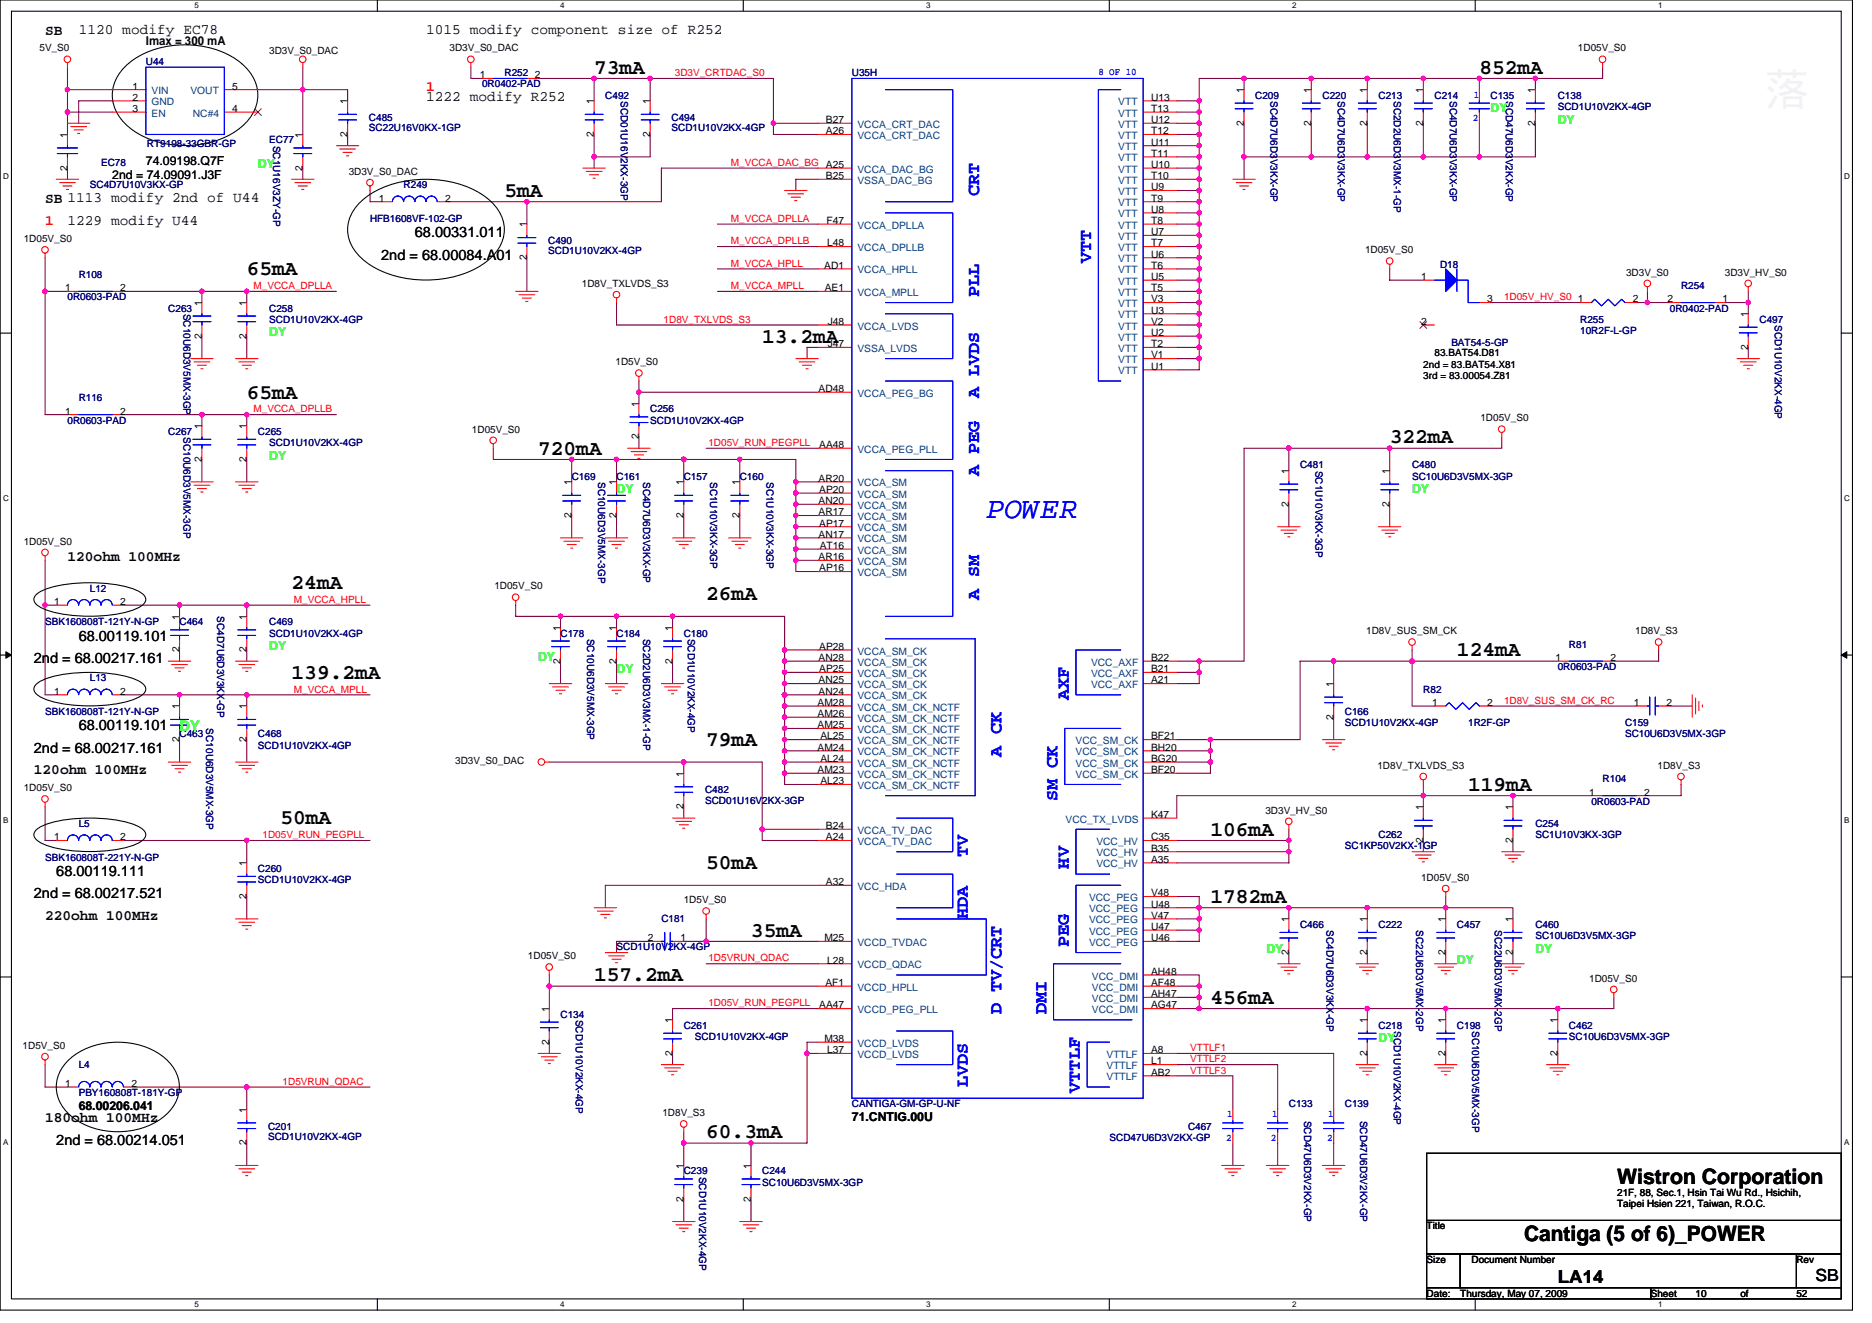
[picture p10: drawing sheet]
<svg xmlns="http://www.w3.org/2000/svg" width="297mm" height="210mm" viewBox="0 0 297 210" stroke-linecap="round" stroke-linejoin="round" font-family="sans-serif">
<defs><g id="words">
<text font-size="4.8" fill="#00f" x="156.5" y="82.1">POWER</text>
<g font-size="3.4">
<text x="94.3" y="11.7">73mA</text>
<text x="234.7" y="11.7">852mA</text>
<text x="80" y="31.2">5mA</text>
<text x="39.2" y="43.7">65mA</text>
<text x="120.9" y="54.4">13.2mA</text>
<text x="39.2" y="63.2">65mA</text>
<text x="220.5" y="70.4">322mA</text>
<text x="85.4" y="72.1">720mA</text>
<text x="46.3" y="93.5">24mA</text>
<text x="112.1" y="95.2">26mA</text>
<text x="46.3" y="107.7">139.2mA</text>
<text x="231.2" y="104.1">124mA</text>
<text x="112.1" y="118.4">79mA</text>
<text x="233" y="125.5">119mA</text>
<text x="44.5" y="130.8">50mA</text>
<text x="112.1" y="137.9">50mA</text>
<text x="192.1" y="132.6">106mA</text>
<text x="192.1" y="143.3">1782mA</text>
<text x="119.2" y="148.6">35mA</text>
<text x="94.3" y="155.7">157.2mA</text>
<text x="192.1" y="159.3">456mA</text>
<text x="112.1" y="180.6">60.3mA</text>
<text x="256.6" y="187.9">Wistron Corporation</text>
<text x="241.8" y="196.9">Cantiga (5 of 6)_POWER</text>
</g>
<g font-size="2.8" fill="#00f">
<text x="155.4" y="31.1" transform="rotate(-90 155.4 31.1)">CRT</text>
<text x="173.1" y="41.8" transform="rotate(-90 173.1 41.8)">VTT</text>
<text x="155.4" y="47.1" transform="rotate(-90 155.4 47.1)">PLL</text>
<text x="155.4" y="63.1" transform="rotate(-90 155.4 63.1)">A LVDS</text>
<text x="155.4" y="75.6" transform="rotate(-90 155.4 75.6)">A PEG</text>
<text x="155.4" y="95.1" transform="rotate(-90 155.4 95.1)">A SM</text>
<text x="169.6" y="111.1" transform="rotate(-90 169.6 111.1)">AXF</text>
<text x="158.9" y="120" transform="rotate(-90 158.9 120)">A CK</text>
<text x="167.8" y="127.1" transform="rotate(-90 167.8 127.1)">SM CK</text>
<text x="153.6" y="136" transform="rotate(-90 153.6 136)">TV</text>
<text x="169.6" y="137.8" transform="rotate(-90 169.6 137.8)">HV</text>
<text x="153.6" y="145.8" transform="rotate(-90 153.6 145.8)">HDA</text>
<text x="169.6" y="150.2" transform="rotate(-90 169.6 150.2)">PEG</text>
<text x="158.9" y="160.9" transform="rotate(-90 158.9 160.9)">D TV/CRT</text>
<text x="166" y="160.9" transform="rotate(-90 166 160.9)">DMI</text>
<text x="153.6" y="172.5" transform="rotate(-90 153.6 172.5)">LVDS</text>
<text x="171.4" y="173.4" transform="rotate(-90 171.4 173.4)">VTTLF</text>
</g>
<text font-size="2.8" x="247.2" y="203.6">LA14</text>
<text font-size="2.6" x="288.1" y="203.3">SB</text>
<g font-size="2.3">
<text x="7.2" y="5.5">SB</text>
<text x="12.5" y="5.4">1120 modify EC78</text>
<text x="67.6" y="5.4">1015 modify component size of R252</text>
<text x="67.6" y="16.1">1222 modify R252</text>
<text x="7.2" y="32.2">SB 1113 modify 2nd of U44</text>
<text x="10.7" y="35.6">1229 modify U44</text>
<text x="60.5" y="41.2">2nd = 68.00084.A01</text>
<text x="65.8" y="37.6">68.00331.011</text>
<text x="10.7" y="89">120ohm 100MHz</text>
<text x="12.5" y="101.6">68.00119.101</text>
<text x="5.4" y="105.2">2nd = 68.00217.161</text>
<text x="5.4" y="119.4">2nd = 68.00217.161</text>
<text x="12.5" y="115.9">68.00119.101</text>
<text x="5.4" y="122.8">120ohm 100MHz</text>
<text x="5.4" y="142.5">2nd = 68.00217.521</text>
<text x="8.9" y="139">68.00119.111</text>
<text x="7.2" y="145.9">220ohm 100MHz</text>
<text x="7.2" y="177.9">180ohm 100MHz</text>
<text x="8.9" y="181.7">2nd = 68.00214.051</text>
</g>
<g font-size="2.3" fill="#f00">
<text x="67.6" y="14.4">1</text>
<text x="7.2" y="35.7">1</text>
</g>
<text font-size="2.3" fill="#0f0" x="28.5" y="115.9">DY</text>
<g font-size="1.9">
<text x="23.2" y="7.2">Imax = 300 mA</text>
<text x="17.8" y="28.4">2nd = 74.09091.J3F</text>
<text x="23.2" y="26.1">74.09198.Q7F</text>
<text x="12.5" y="176.1">68.00206.041</text>
<text x="135.2" y="177.8">71.CNTIG.00U</text>
</g>
<g font-size="1.9" fill="#0f0">
<text x="236.5" y="17.8">DY</text>
<text x="247.2" y="19.6">DY</text>
<text x="40.9" y="26.7">DY</text>
<text x="42.7" y="53.4">DY</text>
<text x="42.7" y="72.9">DY</text>
<text x="97.8" y="78.3">DY</text>
<text x="224.1" y="78.3">DY</text>
<text x="42.7" y="103.2">DY</text>
<text x="85.4" y="104.9">DY</text>
<text x="97.8" y="106.7">DY</text>
<text x="201" y="151.2">DY</text>
<text x="231.2" y="153">DY</text>
<text x="243.6" y="151.2">DY</text>
<text x="218.7" y="165.4">DY</text>
</g>
<g font-size="1.6">
<text x="6.3" y="8.2">5V_S0</text>
<text x="42.7" y="8.5">3D3V_S0_DAC</text>
<text x="71.3" y="8.2">3D3V_S0_DAC</text>
<text x="250.4" y="8.2">1D05V_S0</text>
<text x="21" y="14.2">1</text>
<text x="21" y="16">2</text>
<text x="21" y="17.8">3</text>
<text x="36.8" y="17.8">4</text>
<text x="36.8" y="14.2">5</text>
<text x="55.1" y="16.5" transform="rotate(-90 55.1 16.5)">1</text>
<text x="76.1" y="12.4">1</text>
<text x="84.9" y="12.4">2</text>
<text x="94.3" y="16.5" transform="rotate(-90 94.3 16.5)">1</text>
<text x="103.1" y="16.5" transform="rotate(-90 103.1 16.5)">1</text>
<text x="182.6" y="16">U13</text>
<text x="182.6" y="17.8">T13</text>
<text x="197.4" y="14.8" transform="rotate(-90 197.4 14.8)">1</text>
<text x="208" y="14.8" transform="rotate(-90 208 14.8)">1</text>
<text x="216.9" y="14.8" transform="rotate(-90 216.9 14.8)">1</text>
<text x="225.8" y="14.8" transform="rotate(-90 225.8 14.8)">1</text>
<text x="243.6" y="14.8" transform="rotate(-90 243.6 14.8)">1</text>
<text x="10.7" y="21.9" transform="rotate(-90 10.7 21.9)">1</text>
<text x="48" y="21.9" transform="rotate(-90 48 21.9)">1</text>
<text x="55.1" y="21.7" transform="rotate(-90 55.1 21.7)">2</text>
<text x="94.3" y="21.7" transform="rotate(-90 94.3 21.7)">2</text>
<text x="103.1" y="21.7" transform="rotate(-90 103.1 21.7)">2</text>
<text x="131.1" y="19.5">B27</text>
<text x="131.1" y="21.3">A26</text>
<text x="182.6" y="21.3">T12</text>
<text x="182.6" y="23.1">U11</text>
<text x="182.6" y="19.5">U12</text>
<text x="197.4" y="19.9" transform="rotate(-90 197.4 19.9)">2</text>
<text x="208" y="19.9" transform="rotate(-90 208 19.9)">2</text>
<text x="216.9" y="19.9" transform="rotate(-90 216.9 19.9)">2</text>
<text x="225.8" y="19.9" transform="rotate(-90 225.8 19.9)">2</text>
<text x="243.6" y="19.9" transform="rotate(-90 243.6 19.9)">2</text>
<text x="10.7" y="27.1" transform="rotate(-90 10.7 27.1)">2</text>
<text x="48" y="27.1" transform="rotate(-90 48 27.1)">2</text>
<text x="55.3" y="27.7">3D3V_S0_DAC</text>
<text x="131.1" y="28.4">B25</text>
<text x="182.6" y="24.9">T11</text>
<text x="182.6" y="26.6">U10</text>
<text x="182.6" y="28.4">T10</text>
<text x="60.1" y="32">1</text>
<text x="70.6" y="32">2</text>
<text x="131.2" y="35.5">F47</text>
<text x="182.6" y="35.5">T8</text>
<text x="182.6" y="30.2">U9</text>
<text x="182.6" y="32">T9</text>
<text x="182.6" y="33.8">U8</text>
<text x="3.8" y="38.4">1D05V_S0</text>
<text x="83.6" y="41.3" transform="rotate(-90 83.6 41.3)">2</text>
<text x="83.6" y="36.1" transform="rotate(-90 83.6 36.1)">1</text>
<text x="131.3" y="39.1">L48</text>
<text x="182.6" y="40.9">U6</text>
<text x="182.6" y="37.3">U7</text>
<text x="182.6" y="39.1">T7</text>
<text x="216.6" y="40.2">1D05V_S0</text>
<text x="10.3" y="46.2">1</text>
<text x="19.1" y="46.2">2</text>
<text x="92.3" y="45.5">1D8V_TXLVDS_S3</text>
<text x="130.8" y="42.7">AD1</text>
<text x="130.9" y="46.2">AE1</text>
<text x="182.6" y="48">V3</text>
<text x="182.6" y="42.7">T6</text>
<text x="182.6" y="44.4">U5</text>
<text x="182.6" y="46.2">T5</text>
<text x="225.5" y="44.4">1</text>
<text x="236" y="48">3</text>
<text x="250.4" y="48">1</text>
<text x="258" y="43.7">3D3V_S0</text>
<text x="259.1" y="48">2</text>
<text x="264.6" y="48">2</text>
<text x="273.3" y="48">1</text>
<text x="273.7" y="43.7">3D3V_HV_S0</text>
<text x="32" y="53.7" transform="rotate(-90 32 53.7)">2</text>
<text x="32" y="48.5" transform="rotate(-90 32 48.5)">1</text>
<text x="39.1" y="53.7" transform="rotate(-90 39.1 53.7)">2</text>
<text x="39.1" y="48.5" transform="rotate(-90 39.1 48.5)">1</text>
<text x="131.3" y="51.5">J48</text>
<text x="182.6" y="49.8">U3</text>
<text x="182.6" y="51.5">V2</text>
<text x="182.6" y="53.3">U2</text>
<text x="225.5" y="51.5">2</text>
<text x="277.4" y="50.3" transform="rotate(-90 277.4 50.3)">1</text>
<text x="97.7" y="58">1D5V_S0</text>
<text x="131.3" y="55.1">J47</text>
<text x="182.6" y="55.1">T2</text>
<text x="182.6" y="56.9">V1</text>
<text x="182.6" y="58.7">U1</text>
<text x="225.8" y="58.3">2nd = 83.BAT54.X81</text>
<text x="227.6" y="56.5">83.BAT54.D81</text>
<text x="277.4" y="55.5" transform="rotate(-90 277.4 55.5)">2</text>
<text x="10.3" y="65.8">1</text>
<text x="19.1" y="65.8">2</text>
<text x="101.4" y="64.5" transform="rotate(-90 101.4 64.5)">1</text>
<text x="129.9" y="62.2">AD48</text>
<text x="225.8" y="60.1">3rd = 83.00054.Z81</text>
<text x="32" y="68.1" transform="rotate(-90 32 68.1)">1</text>
<text x="39.1" y="68.1" transform="rotate(-90 39.1 68.1)">1</text>
<text x="74.9" y="68.6">1D05V_S0</text>
<text x="101.4" y="69.7" transform="rotate(-90 101.4 69.7)">2</text>
<text x="130" y="71.1">AA48</text>
<text x="234.9" y="66.8">1D05V_S0</text>
<text x="32" y="73.3" transform="rotate(-90 32 73.3)">2</text>
<text x="39.1" y="73.3" transform="rotate(-90 39.1 73.3)">2</text>
<text x="90.7" y="77" transform="rotate(-90 90.7 77)">1</text>
<text x="97.8" y="77" transform="rotate(-90 97.8 77)">1</text>
<text x="108.5" y="77" transform="rotate(-90 108.5 77)">1</text>
<text x="117.4" y="77" transform="rotate(-90 117.4 77)">1</text>
<text x="129.9" y="76.4">AR20</text>
<text x="204.5" y="75.2" transform="rotate(-90 204.5 75.2)">1</text>
<text x="220.5" y="75.2" transform="rotate(-90 220.5 75.2)">1</text>
<text x="90.7" y="82.2" transform="rotate(-90 90.7 82.2)">2</text>
<text x="97.8" y="82.2" transform="rotate(-90 97.8 82.2)">2</text>
<text x="108.5" y="82.2" transform="rotate(-90 108.5 82.2)">2</text>
<text x="117.4" y="82.2" transform="rotate(-90 117.4 82.2)">2</text>
<text x="129.9" y="80">AN20</text>
<text x="129.9" y="81.8">AR17</text>
<text x="130" y="78.2">AP20</text>
<text x="130" y="83.5">AP17</text>
<text x="204.5" y="80.4" transform="rotate(-90 204.5 80.4)">2</text>
<text x="220.5" y="80.4" transform="rotate(-90 220.5 80.4)">2</text>
<text x="3.8" y="86.4">1D05V_S0</text>
<text x="129.9" y="88.9">AR16</text>
<text x="129.9" y="85.3">AN17</text>
<text x="130.1" y="87.1">AT16</text>
<text x="8.6" y="96">1</text>
<text x="19.1" y="96">2</text>
<text x="78.4" y="93.5">1D05V_S0</text>
<text x="130" y="90.7">AP16</text>
<text x="28.5" y="98.3" transform="rotate(-90 28.5 98.3)">1</text>
<text x="39.1" y="98.3" transform="rotate(-90 39.1 98.3)">1</text>
<text x="88.9" y="100.1" transform="rotate(-90 88.9 100.1)">1</text>
<text x="97.8" y="100.1" transform="rotate(-90 97.8 100.1)">1</text>
<text x="106.7" y="100.1" transform="rotate(-90 106.7 100.1)">1</text>
<text x="216.8" y="100.6">1D8V_SUS_SM_CK</text>
<text x="259.5" y="100.6">1D8V_S3</text>
<text x="28.5" y="103.5" transform="rotate(-90 28.5 103.5)">2</text>
<text x="39.1" y="103.5" transform="rotate(-90 39.1 103.5)">2</text>
<text x="88.9" y="105.3" transform="rotate(-90 88.9 105.3)">2</text>
<text x="97.8" y="105.3" transform="rotate(-90 97.8 105.3)">2</text>
<text x="106.7" y="105.3" transform="rotate(-90 106.7 105.3)">2</text>
<text x="129.9" y="104.9">AN28</text>
<text x="130" y="103.1">AP28</text>
<text x="130" y="106.7">AP25</text>
<text x="182.6" y="104.9">B22</text>
<text x="182.6" y="106.7">B21</text>
<text x="246.8" y="104.9">1</text>
<text x="255.5" y="104.9">2</text>
<text x="8.6" y="110.2">1</text>
<text x="19.1" y="110.2">2</text>
<text x="28.5" y="112.5" transform="rotate(-90 28.5 112.5)">1</text>
<text x="39.1" y="112.5" transform="rotate(-90 39.1 112.5)">1</text>
<text x="129.7" y="112">AM28</text>
<text x="129.7" y="113.8">AM26</text>
<text x="129.9" y="108.4">AN25</text>
<text x="129.9" y="110.2">AN24</text>
<text x="182.6" y="108.4">A21</text>
<text x="211.6" y="109" transform="rotate(-90 211.6 109)">1</text>
<text x="227.3" y="112">1</text>
<text x="236" y="112">2</text>
<text x="259.3" y="112">1</text>
<text x="264.4" y="112">2</text>
<text x="28.5" y="117.7" transform="rotate(-90 28.5 117.7)">2</text>
<text x="39.1" y="117.7" transform="rotate(-90 39.1 117.7)">2</text>
<text x="129.7" y="115.5">AM25</text>
<text x="129.7" y="119.1">AM24</text>
<text x="130.2" y="117.3">AL25</text>
<text x="182.6" y="117.3">BF21</text>
<text x="182.6" y="119.1">BH20</text>
<text x="211.6" y="114.2" transform="rotate(-90 211.6 114.2)">2</text>
<text x="3.8" y="125.5">1D05V_S0</text>
<text x="72.2" y="121.3">3D3V_S0_DAC</text>
<text x="108.5" y="123.2" transform="rotate(-90 108.5 123.2)">1</text>
<text x="129.7" y="122.7">AM23</text>
<text x="130.2" y="120.9">AL24</text>
<text x="130.2" y="124.4">AL23</text>
<text x="182.6" y="120.9">BG20</text>
<text x="182.6" y="122.7">BF20</text>
<text x="218.6" y="122">1D8V_TXLVDS_S3</text>
<text x="263" y="122">1D8V_S3</text>
<text x="108.5" y="128.4" transform="rotate(-90 108.5 128.4)">2</text>
<text x="131.1" y="131.6">B24</text>
<text x="182.6" y="129.8">K47</text>
<text x="200.8" y="129.1">3D3V_HV_S0</text>
<text x="225.8" y="128.5" transform="rotate(-90 225.8 128.5)">1</text>
<text x="240" y="128.5" transform="rotate(-90 240 128.5)">1</text>
<text x="252.2" y="126.2">1</text>
<text x="260.9" y="126.2">2</text>
<text x="8.6" y="133.3">1</text>
<text x="19.1" y="133.3">2</text>
<text x="39.1" y="137.4" transform="rotate(-90 39.1 137.4)">1</text>
<text x="131.1" y="133.3">A24</text>
<text x="182.6" y="133.3">C35</text>
<text x="182.6" y="135.1">B35</text>
<text x="182.6" y="136.9">A35</text>
<text x="225.8" y="133.7" transform="rotate(-90 225.8 133.7)">2</text>
<text x="240" y="133.7" transform="rotate(-90 240 133.7)">2</text>
<text x="39.1" y="142.6" transform="rotate(-90 39.1 142.6)">2</text>
<text x="108.5" y="143.3">1D5V_S0</text>
<text x="131.1" y="140.4">A32</text>
<text x="182.6" y="142.2">V48</text>
<text x="182.6" y="144">U48</text>
<text x="225.5" y="139.7">1D05V_S0</text>
<text x="102.8" y="149.3">2</text>
<text x="108" y="149.3">1</text>
<text x="130.8" y="149.3">M25</text>
<text x="182.6" y="145.8">V47</text>
<text x="182.6" y="147.6">U47</text>
<text x="182.6" y="149.3">U46</text>
<text x="204.5" y="146.3" transform="rotate(-90 204.5 146.3)">1</text>
<text x="216.9" y="146.3" transform="rotate(-90 216.9 146.3)">1</text>
<text x="229.4" y="146.3" transform="rotate(-90 229.4 146.3)">1</text>
<text x="240" y="146.3" transform="rotate(-90 240 146.3)">1</text>
<text x="83.8" y="152.2">1D05V_S0</text>
<text x="131.3" y="152.9">L28</text>
<text x="182.6" y="154.7">AH48</text>
<text x="204.5" y="151.5" transform="rotate(-90 204.5 151.5)">2</text>
<text x="216.9" y="151.5" transform="rotate(-90 216.9 151.5)">2</text>
<text x="229.4" y="151.5" transform="rotate(-90 229.4 151.5)">2</text>
<text x="240" y="151.5" transform="rotate(-90 240 151.5)">2</text>
<text x="252.2" y="155.7">1D05V_S0</text>
<text x="87.1" y="160.5" transform="rotate(-90 87.1 160.5)">1</text>
<text x="130" y="160">AA47</text>
<text x="131" y="156.4">AF1</text>
<text x="182.6" y="156.4">AF48</text>
<text x="182.6" y="158.2">AH47</text>
<text x="182.6" y="160">AG47</text>
<text x="3.6" y="166.4">1D5V_S0</text>
<text x="87.1" y="165.7" transform="rotate(-90 87.1 165.7)">2</text>
<text x="106.7" y="167.5" transform="rotate(-90 106.7 167.5)">2</text>
<text x="106.7" y="162.3" transform="rotate(-90 106.7 162.3)">1</text>
<text x="130.8" y="165.3">M38</text>
<text x="131.3" y="167.1">L37</text>
<text x="182.6" y="167.1">A8</text>
<text x="216.9" y="167.5" transform="rotate(-90 216.9 167.5)">2</text>
<text x="216.9" y="162.3" transform="rotate(-90 216.9 162.3)">1</text>
<text x="229.4" y="167.5" transform="rotate(-90 229.4 167.5)">2</text>
<text x="229.4" y="162.3" transform="rotate(-90 229.4 162.3)">1</text>
<text x="247.2" y="167.5" transform="rotate(-90 247.2 167.5)">2</text>
<text x="247.2" y="162.3" transform="rotate(-90 247.2 162.3)">1</text>
<text x="10.3" y="172.4">1</text>
<text x="20.8" y="172.4">2</text>
<text x="182.6" y="168.9">L1</text>
<text x="182.6" y="170.7">AB2</text>
<text x="39.1" y="176.6" transform="rotate(-90 39.1 176.6)">1</text>
<text x="105.1" y="177.1">1D8V_S3</text>
<text x="39.1" y="181.7" transform="rotate(-90 39.1 181.7)">2</text>
<text x="108.5" y="185.4" transform="rotate(-90 108.5 185.4)">1</text>
<text x="119.1" y="185.4" transform="rotate(-90 119.1 185.4)">1</text>
<text x="108.5" y="190.6" transform="rotate(-90 108.5 190.6)">2</text>
<text x="119.1" y="190.6" transform="rotate(-90 119.1 190.6)">2</text>
<text x="256.6" y="189.7">21F, 88, Sec.1, Hsin Tai Wu Rd., Hsichih,</text>
<text x="256.6" y="191.5">Taipei Hsien 221, Taiwan, R.O.C.</text>
<text x="226.4" y="195.1">Title</text>
<text x="226.4" y="200.4">Size</text>
<text x="233.5" y="200.4">Document Number</text>
<text x="285" y="200.4">Rev</text>
<text x="226.4" y="205.7">Date:</text>
<text x="231.7" y="205.7">Thursday, May 07, 2009</text>
<text x="261.9" y="205.7">Sheet</text>
<text x="269" y="205.7">10</text>
<text x="276.2" y="205.7">of</text>
<text x="285" y="205.7">52</text>
</g>
<g font-size="1.6" fill="#000080">
<text x="23.2" y="10.3">U44</text>
<text x="76.5" y="13.9">0R0402-PAD</text>
<text x="80" y="12.1">R252</text>
<text x="96.1" y="15.6">C492</text>
<text x="98.5" y="16" transform="rotate(90 98.5 16)">SCD01U16V2KX-3GP</text>
<text x="135.2" y="12.1">U35H</text>
<text x="199.2" y="15.6">C209</text>
<text x="201.6" y="16" transform="rotate(90 201.6 16)">SC4D7U6D3V3KX-GP</text>
<text x="209.8" y="15.6">C220</text>
<text x="212.3" y="16" transform="rotate(90 212.3 16)">SC4D7U6D3V3KX-GP</text>
<text x="218.7" y="15.6">C213</text>
<text x="221.2" y="16" transform="rotate(90 221.2 16)">SC2D2U6D3V3MX-1-GP</text>
<text x="227.6" y="15.6">C214</text>
<text x="230.1" y="16" transform="rotate(90 230.1 16)">SC4D7U6D3V3KX-GP</text>
<text x="236.5" y="15.6">C135</text>
<text x="238.9" y="16" transform="rotate(90 238.9 16)">SCD47U6D3V2KX-GP</text>
<text x="247.2" y="15.6">C138</text>
<text x="247.2" y="17.4">SCD1U10V2KX-4GP</text>
<text x="23.3" y="23.3">RT9198-33GBR-GP</text>
<text x="42.7" y="22.8">EC77</text>
<text x="43.4" y="23.1" transform="rotate(90 43.4 23.1)">SC1U16V3ZY-GP</text>
<text x="58.5" y="19.2">C485</text>
<text x="58.5" y="20.8">SC22U16V0KX-1GP</text>
<text x="106.5" y="19.2">C494</text>
<text x="106.5" y="20.8">SCD1U10V2KX-4GP</text>
<text x="14.3" y="29.9">SC4D7U10V3KX-GP</text>
<text x="16" y="26.3">EC78</text>
<text x="64" y="29.9">R249</text>
<text x="58.7" y="35.2">HFB1608VF-102-GP</text>
<text x="87" y="38.8">C490</text>
<text x="87" y="40.4">SCD1U10V2KX-4GP</text>
<text x="10.7" y="47.6">0R0603-PAD</text>
<text x="12.5" y="44.1">R108</text>
<text x="228.5" y="42.5">D18</text>
<text x="266.7" y="45.9">R254</text>
<text x="26.7" y="49.4">C263</text>
<text x="29.1" y="49.8" transform="rotate(90 29.1 49.8)">SC10U6D3V5MX-3GP</text>
<text x="42.7" y="49.4">C258</text>
<text x="42.7" y="51.2">SCD1U10V2KX-4GP</text>
<text x="250.7" y="51.2">R255</text>
<text x="250.7" y="53">10R2F-L-GP</text>
<text x="265" y="49.4">0R0402-PAD</text>
<text x="279.2" y="51.2">C497</text>
<text x="281.6" y="51.6" transform="rotate(90 281.6 51.6)">SCD1U10V2KX-4GP</text>
<text x="230.3" y="54.9">BAT54-5-GP</text>
<text x="12.5" y="63.6">R116</text>
<text x="103.2" y="65.4">C256</text>
<text x="10.7" y="67.2">0R0603-PAD</text>
<text x="26.7" y="69">C267</text>
<text x="29.1" y="69.3" transform="rotate(90 29.1 69.3)">SC10U6D3V5MX-3GP</text>
<text x="40.9" y="69">C265</text>
<text x="42.7" y="70.8">SCD1U10V2KX-4GP</text>
<text x="103.2" y="67.2">SCD1U10V2KX-4GP</text>
<text x="90.7" y="76.1">C169</text>
<text x="94.9" y="76.5" transform="rotate(90 94.9 76.5)">SC10U6D3V5MX-3GP</text>
<text x="97.8" y="76.1">C161</text>
<text x="102" y="76.5" transform="rotate(90 102 76.5)">SC4D7U6D3V3KX-GP</text>
<text x="108.5" y="76.1">C157</text>
<text x="112.7" y="76.5" transform="rotate(90 112.7 76.5)">SC1U10V3KX-3GP</text>
<text x="117.4" y="76.1">C160</text>
<text x="121.6" y="76.5" transform="rotate(90 121.6 76.5)">SC1U10V3KX-3GP</text>
<text x="206.3" y="74.3">C481</text>
<text x="208.7" y="74.7" transform="rotate(90 208.7 74.7)">SC1U10V3KX-3GP</text>
<text x="224.1" y="74.3">C480</text>
<text x="224.1" y="76.1">SC10U6D3V5MX-3GP</text>
<text x="14.3" y="93.9">L12</text>
<text x="7.2" y="99.2">SBK160808T-121Y-N-GP</text>
<text x="28.5" y="99.2">C464</text>
<text x="34.5" y="97.8" transform="rotate(90 34.5 97.8)">SC4D7U6D3V3KX-GP</text>
<text x="42.7" y="99.2">C469</text>
<text x="42.7" y="101">SCD1U10V2KX-4GP</text>
<text x="88.9" y="101">C178</text>
<text x="93.2" y="101.3" transform="rotate(90 93.2 101.3)">SC10U6D3V5MX-3GP</text>
<text x="97.8" y="101">C184</text>
<text x="102" y="101.3" transform="rotate(90 102 101.3)">SC2D2U6D3V3MX-1-GP</text>
<text x="108.5" y="101">C180</text>
<text x="109.2" y="101.3" transform="rotate(90 109.2 101.3)">SCD1U10V2KX-4GP</text>
<text x="247.2" y="106.3">0R0603-PAD</text>
<text x="249" y="102.8">R81</text>
<text x="7.2" y="113.4">SBK160808T-121Y-N-GP</text>
<text x="14.3" y="108.1">L13</text>
<text x="213.4" y="113.4">C166</text>
<text x="225.8" y="109.9">R82</text>
<text x="28.5" y="117">C463</text>
<text x="32.7" y="115.6" transform="rotate(90 32.7 115.6)">SC10U6D3V5MX-3GP</text>
<text x="40.9" y="117">C468</text>
<text x="40.9" y="118.8">SCD1U10V2KX-4GP</text>
<text x="213.4" y="115.2">SCD1U10V2KX-4GP</text>
<text x="233" y="115.2">1R2F-GP</text>
<text x="257.8" y="115.2">C159</text>
<text x="257.8" y="117">SC10U6D3V5MX-3GP</text>
<text x="111.9" y="125.9">C482</text>
<text x="254.3" y="124.1">R104</text>
<text x="12.5" y="131.2">L5</text>
<text x="111.9" y="127.5">SCD01U16V2KX-3GP</text>
<text x="243.6" y="131.2">C254</text>
<text x="252.5" y="127.7">0R0603-PAD</text>
<text x="7.2" y="136.5">SBK160808T-221Y-N-GP</text>
<text x="213.4" y="134.8">SC1KP50V2KX-1GP</text>
<text x="218.7" y="133">C262</text>
<text x="243.6" y="133">SC1U10V3KX-3GP</text>
<text x="40.9" y="138.3">C260</text>
<text x="40.9" y="140.1">SCD1U10V2KX-4GP</text>
<text x="104.9" y="146.3">C181</text>
<text x="206.3" y="147.2">C466</text>
<text x="210.5" y="147.6" transform="rotate(90 210.5 147.6)">SC4D7U6D3V3KX-GP</text>
<text x="218.7" y="147.2">C222</text>
<text x="224.7" y="147.6" transform="rotate(90 224.7 147.6)">SC22U6D3V5MX-2GP</text>
<text x="231.2" y="147.2">C457</text>
<text x="237.2" y="147.6" transform="rotate(90 237.2 147.6)">SC22U6D3V5MX-2GP</text>
<text x="243.6" y="147.2">C460</text>
<text x="243.6" y="149">SC10U6D3V5MX-3GP</text>
<text x="97.8" y="150.8">SCD1U10V2KX-4GP</text>
<text x="88.9" y="161.4">C134</text>
<text x="91.4" y="161.8" transform="rotate(90 91.4 161.8)">SCD1U10V2KX-4GP</text>
<text x="108.5" y="163.2">C261</text>
<text x="110.3" y="165">SCD1U10V2KX-4GP</text>
<text x="218.7" y="163.2">C218</text>
<text x="221.2" y="163.6" transform="rotate(90 221.2 163.6)">SCD1U10V2KX-4GP</text>
<text x="231.2" y="163.2">C198</text>
<text x="233.6" y="163.6" transform="rotate(90 233.6 163.6)">SC10U6D3V5MX-3GP</text>
<text x="249" y="163.2">C462</text>
<text x="249" y="165">SC10U6D3V5MX-3GP</text>
<text x="12.5" y="169.4">L4</text>
<text x="12.5" y="173.9">PBY160808T-181Y-GP</text>
<text x="42.5" y="179.2">C201</text>
<text x="135.2" y="175.7">CANTIGA-GM-GP-U-NF</text>
<text x="188.5" y="179.2">C467</text>
<text x="204.5" y="175.7">C133</text>
<text x="206.9" y="177.8" transform="rotate(90 206.9 177.8)">SCD47U6D3V2KX-GP</text>
<text x="213.4" y="175.7">C139</text>
<text x="215.8" y="177.8" transform="rotate(90 215.8 177.8)">SCD47U6D3V2KX-GP</text>
<text x="42.5" y="180.8">SCD1U10V2KX-4GP</text>
<text x="176.1" y="181">SCD47U6D3V2KX-GP</text>
<text x="108.5" y="186.3">C239</text>
<text x="110.9" y="186.7" transform="rotate(90 110.9 186.7)">SCD1U10V2KX-4GP</text>
<text x="120.9" y="186.3">C244</text>
<text x="120.9" y="188.1">SC10U6D3V5MX-3GP</text>
</g>
<g font-size="1.6" fill="#00f">
<text x="174.3" y="11.9">8 OF 10</text>
<text x="233.8" y="15.5">1</text>
<text x="233.7" y="19.2">2</text>
<text x="194.7" y="177.3">1</text>
<text x="201.8" y="177.3">1</text>
<text x="210.7" y="177.3">1</text>
<text x="194.6" y="181">2</text>
<text x="201.7" y="181">2</text>
<text x="210.6" y="181">2</text>
</g>
<g font-size="1.6" fill="#004080">
<text x="24" y="14.9">VIN</text>
<text x="24" y="16.7">GND</text>
<text x="30.2" y="14.9">VOUT</text>
<text x="177.4" y="16.7">VTT</text>
<text x="24" y="18.5">EN</text>
<text x="30.6" y="18.5">NC#4</text>
<text x="136.1" y="20.3">VCCA_CRT_DAC</text>
<text x="136.1" y="22.1">VCCA_CRT_DAC</text>
<text x="177.4" y="18.5">VTT</text>
<text x="177.4" y="22.1">VTT</text>
<text x="177.4" y="23.8">VTT</text>
<text x="177.4" y="20.3">VTT</text>
<text x="136.1" y="27.4">VCCA_DAC_BG</text>
<text x="136.1" y="29.2">VSSA_DAC_BG</text>
<text x="177.4" y="25.6">VTT</text>
<text x="177.4" y="27.4">VTT</text>
<text x="177.4" y="29.2">VTT</text>
<text x="177.4" y="30.9">VTT</text>
<text x="177.4" y="32.7">VTT</text>
<text x="177.4" y="34.5">VTT</text>
<text x="136.1" y="36.3">VCCA_DPLLA</text>
<text x="136.1" y="39.8">VCCA_DPLLB</text>
<text x="177.4" y="41.6">VTT</text>
<text x="177.4" y="36.3">VTT</text>
<text x="177.4" y="38.1">VTT</text>
<text x="177.4" y="39.8">VTT</text>
<text x="136.1" y="43.4">VCCA_HPLL</text>
<text x="136.1" y="46.9">VCCA_MPLL</text>
<text x="177.4" y="43.4">VTT</text>
<text x="177.4" y="45.2">VTT</text>
<text x="177.4" y="46.9">VTT</text>
<text x="136.1" y="52.3">VCCA_LVDS</text>
<text x="177.4" y="48.7">VTT</text>
<text x="177.4" y="50.5">VTT</text>
<text x="177.4" y="52.3">VTT</text>
<text x="136.1" y="55.8">VSSA_LVDS</text>
<text x="177.4" y="54.1">VTT</text>
<text x="177.4" y="55.8">VTT</text>
<text x="177.4" y="57.6">VTT</text>
<text x="177.4" y="59.4">VTT</text>
<text x="136.1" y="62.9">VCCA_PEG_BG</text>
<text x="136.1" y="71.8">VCCA_PEG_PLL</text>
<text x="136.1" y="77.2">VCCA_SM</text>
<text x="136.1" y="79">VCCA_SM</text>
<text x="136.1" y="80.7">VCCA_SM</text>
<text x="136.1" y="82.5">VCCA_SM</text>
<text x="136.1" y="84.3">VCCA_SM</text>
<text x="136.1" y="87.8">VCCA_SM</text>
<text x="136.1" y="89.6">VCCA_SM</text>
<text x="136.1" y="86.1">VCCA_SM</text>
<text x="136.1" y="91.4">VCCA_SM</text>
<text x="136.1" y="103.8">VCCA_SM_CK</text>
<text x="136.1" y="105.6">VCCA_SM_CK</text>
<text x="136.1" y="107.4">VCCA_SM_CK</text>
<text x="173.1" y="105.6">VCC_AXF</text>
<text x="173.1" y="107.4">VCC_AXF</text>
<text x="136.1" y="109.2">VCCA_SM_CK</text>
<text x="136.1" y="111">VCCA_SM_CK</text>
<text x="136.1" y="112.7">VCCA_SM_CK_NCTF</text>
<text x="173.1" y="109.2">VCC_AXF</text>
<text x="136.1" y="114.5">VCCA_SM_CK_NCTF</text>
<text x="136.1" y="116.3">VCCA_SM_CK_NCTF</text>
<text x="136.1" y="118.1">VCCA_SM_CK_NCTF</text>
<text x="136.1" y="119.8">VCCA_SM_CK_NCTF</text>
<text x="170.7" y="118.1">VCC_SM_CK</text>
<text x="170.7" y="119.8">VCC_SM_CK</text>
<text x="136.1" y="121.6">VCCA_SM_CK_NCTF</text>
<text x="136.1" y="123.4">VCCA_SM_CK_NCTF</text>
<text x="136.1" y="125.2">VCCA_SM_CK_NCTF</text>
<text x="170.7" y="121.6">VCC_SM_CK</text>
<text x="170.7" y="123.4">VCC_SM_CK</text>
<text x="169.1" y="130.5">VCC_TX_LVDS</text>
<text x="136.1" y="132.3">VCCA_TV_DAC</text>
<text x="136.1" y="134.1">VCCA_TV_DAC</text>
<text x="174" y="134.1">VCC_HV</text>
<text x="174" y="135.8">VCC_HV</text>
<text x="174" y="137.6">VCC_HV</text>
<text x="136.1" y="141.2">VCC_HDA</text>
<text x="172.8" y="143">VCC_PEG</text>
<text x="172.8" y="144.7">VCC_PEG</text>
<text x="172.8" y="146.5">VCC_PEG</text>
<text x="172.8" y="148.3">VCC_PEG</text>
<text x="136.1" y="150.1">VCCD_TVDAC</text>
<text x="136.1" y="153.6">VCCD_QDAC</text>
<text x="172.8" y="150.1">VCC_PEG</text>
<text x="173.3" y="155.4">VCC_DMI</text>
<text x="136.1" y="160.7">VCCD_PEG_PLL</text>
<text x="136.1" y="157.2">VCCD_HPLL</text>
<text x="173.3" y="157.2">VCC_DMI</text>
<text x="173.3" y="159">VCC_DMI</text>
<text x="173.3" y="160.7">VCC_DMI</text>
<text x="136.1" y="166.1">VCCD_LVDS</text>
<text x="136.1" y="167.9">VCCD_LVDS</text>
<text x="175.6" y="167.9">VTTLF</text>
<text x="175.6" y="169.6">VTTLF</text>
<text x="175.6" y="171.4">VTTLF</text>
</g>
<g font-size="1.6" fill="#f00">
<text x="107.1" y="12.1">3D3V_CRTDAC_S0</text>
<text x="116" y="26.3">M_VCCA_DAC_BG A25</text>
<text x="116" y="35.2">M_VCCA_DPLLA</text>
<text x="116" y="38.8">M_VCCA_DPLLB</text>
<text x="40.2" y="45.9">M_VCCA_DPLLA</text>
<text x="116" y="42.3">M_VCCA_HPLL</text>
<text x="116" y="45.9">M_VCCA_MPLL</text>
<text x="238.7" y="47.6">1D05V_HV_S0</text>
<text x="105.3" y="51.2">1D8V_TXLVDS_S3</text>
<text x="40.2" y="65.4">M_VCCA_DPLLB</text>
<text x="112.4" y="70.8">1D05V_RUN_PEGPLL</text>
<text x="46.6" y="95.7">M_VCCA_HPLL</text>
<text x="46.6" y="109.9">M_VCCA_MPLL</text>
<text x="238.7" y="111.7">1D8V_SUS_SM_CK_RC</text>
<text x="41.7" y="133">1D05V_RUN_PEGPLL</text>
<text x="112.4" y="152.5">1D5VRUN_QDAC</text>
<text x="112.4" y="159.7">1D05V_RUN_PEGPLL</text>
<text x="188.9" y="166.8">VTTLF1</text>
<text x="44.8" y="172.1">1D5VRUN_QDAC</text>
<text x="188.9" y="168.6">VTTLF2</text>
<text x="188.9" y="170.3">VTTLF3</text>
</g>
<g font-size="1.3">
<text x="30.8" y="1.3">5</text>
<text x="88.9" y="1.3">4</text>
<text x="147" y="1.3">3</text>
<text x="205" y="1.3">2</text>
<text x="263.1" y="1.3">1</text>
<text x=".5" y="28.4">D</text>
<text x="292.6" y="28.4">D</text>
<text x=".5" y="79.5">C</text>
<text x="292.6" y="79.5">C</text>
<text x=".5" y="130.6">B</text>
<text x="292.6" y="130.6">B</text>
<text x=".5" y="181.7">A</text>
<text x="292.6" y="181.7">A</text>
<text x="30.8" y="207.4">5</text>
<text x="88.9" y="207.4">4</text>
<text x="147" y="207.4">3</text>
<text x="205" y="207.4">2</text>
<text x="263.1" y="207.4">1</text>
</g>
</g></defs>
<path d="M0 0h293.9v207.9h-293.9zM1.8 1.8h290.4v204.3h-290.4z" fill="none" stroke="#000" stroke-width=".17"/>
<g fill="#fff">
<path d="M30.8 .2h.7v1.4h-.7z"/>
<path d="M30.8 206.3h.7v1.4h-.7z"/>
</g>
<path d="M59.9 0v1.8M59.9 206.1v1.8" fill="none" stroke="#000" stroke-width=".17"/>
<g fill="#fff">
<path d="M88.9 .2h.7v1.4h-.7z"/>
<path d="M88.9 206.3h.7v1.4h-.7z"/>
</g>
<path d="M117.9 0v1.8M117.9 206.1v1.8" fill="none" stroke="#000" stroke-width=".17"/>
<g fill="#fff">
<path d="M147 .2h.7v1.4h-.7z"/>
<path d="M147 206.3h.7v1.4h-.7z"/>
</g>
<path d="M176 0v1.8M176 206.1v1.8" fill="none" stroke="#000" stroke-width=".17"/>
<g fill="#fff">
<path d="M205 .2h.7v1.4h-.7z"/>
<path d="M205 206.3h.7v1.4h-.7z"/>
</g>
<path d="M234.1 0v1.8M234.1 206.1v1.8" fill="none" stroke="#000" stroke-width=".17"/>
<g fill="#fff">
<path d="M263.1 .2h.7v1.4h-.7z"/>
<path d="M263.1 206.3h.7v1.4h-.7z"/>
<path d="M.5 27.3h.9v1.4h-.9z"/>
<path d="M292.6 27.3h.9v1.4h-.9z"/>
<path d="M.5 78.4h.9v1.4h-.9z"/>
<path d="M292.6 78.4h.9v1.4h-.9z"/>
</g>
<path d="M0 52.9h1.8M292.2 52.9h1.7" fill="none" stroke="#000" stroke-width=".17"/>
<g fill="#fff">
<path d="M.5 129.5h.8v1.4h-.8z"/>
<path d="M292.6 129.5h.9v1.4h-.9z"/>
</g>
<path d="M0 103.9h1.8M292.2 103.9h1.7" fill="none" stroke="#000" stroke-width=".17"/>
<path d="M.9 103.4l.9 .5-.9 .5zM292.2 103.9l.8-.5v1z" fill="#000" stroke="#000" stroke-width=".16"/>
<g fill="#fff">
<path d="M.5 180.5h.8v1.4h-.8z"/>
<path d="M292.6 180.5h.9v1.4h-.9z"/>
</g>
<g fill="none" stroke="#000" stroke-width=".17">
<path d="M19.9 10.5a14.6 14.6 0 0 1 13.6-2.9 9.9 9.9 0 0 1 7.1 5.5 6.3 6.3 0 0 1-2.6 7.3 15.2 15.2 0 0 1-17.3 0 6.3 6.3 0 0 1-2.1-8.2zM57.4 31.9a15.7 15.7 0 0 1 11.7-3.4 13.8 13.8 0 0 1 9.5 4.2 5.7 5.7 0 0 1-.8 8.3 15.7 15.7 0 0 1-11.8 3.4 13.7 13.7 0 0 1-9.4-4.2 5.7 5.7 0 0 1 .8-8.3zM5.8 94.3a11.1 11.1 0 0 1 5.6-1.7 23.6 23.6 0 0 1 10 .9 2.21 2.21 0 0 1 1.7 1.6 2.22 2.22 0 0 1-1.7 1.6 24 24 0 0 1-14.3 0 2.22 2.22 0 0 1-1.7-1.6l.1-.4zM5.8 108.5a11.1 11.1 0 0 1 5.6-1.7 23.6 23.6 0 0 1 10 1 2.21 2.21 0 0 1 1.7 1.5 2.22 2.22 0 0 1-1.7 1.6 24 24 0 0 1-14.3 0 2.22 2.22 0 0 1-1.7-1.6l.1-.4zM5.8 131.6a11.1 11.1 0 0 1 5.6-1.7 23.6 23.6 0 0 1 10 1 2.21 2.21 0 0 1 1.7 1.5 2.22 2.22 0 0 1-1.7 1.6 24 24 0 0 1-14.3 0 2.22 2.22 0 0 1-1.7-1.6l.1-.4zM0 155h1.8M292.2 155h1.7M11 168.1a12.2 12.2 0 0 1 15.4 0 5.6 5.6 0 0 1 0 8.7 12.2 12.2 0 0 1-15.4 0 5.6 5.6 0 0 1 0-8.7zM226.4 199h5.3v5.3h-5.3zM226.4 183h65.8v10.6h-65.8zM226.4 193.6h65.8v5.4h-65.8zM231.7 199h53.3v5.3h-53.3z"/>
<path d="M285 199h7.2v5.3h-7.2zM226.4 204.3h35.5v1.8h-35.5zM261.9 204.3h30.3v1.8h-30.3z"/>
</g>
<g fill="none" stroke="#800040" stroke-width=".17">
<path d="M10.7 10.7v3.5M10.7 14.2v3.6h7.1M10.7 14.2h7.1M10.7 17.8v3.5M17.8 16h-5.3v3.6M40.9 14.2h14.3v1.8M48 10.7v10.6M74.7 10.7v1.7h1.8M85.4 12.4h8.9v3.6M94.3 12.4h28.4v8.9h7.1M103.2 12.4v3.6M122.7 19.6h7.1"/>
<path d="M190.3 19.6v39.1h-3.6M190.3 16v1.8h-3.6M190.3 17.8v1.8h-3.6M197.4 12.4v1.8M197.4 19.6v8.8M208.1 12.4v1.8M208.1 19.6v5.3M217 12.4v1.8M217 19.6v5.3M225.8 12.4v1.8M225.8 19.6v5.3M234.7 12.4v1.8"/>
<path d="M234.7 19.6v5.3M243.6 19.6v5.3h-46.2M243.6 12.4v1.8M254.3 10.7v1.7h-64v3.6h-3.6M10.7 26.7v1.7M48 26.7v1.7M55.2 21.3v1.8M58.7 30.2v1.8h1.8M83.6 32v3.6M94.3 21.3v5.4M103.2 21.3v3.6h-8.9M113.8 35.6h16"/>
<path d="M113.8 39.1h16M129.8 26.7h-24.9v5.3h-33.7M129.8 28.4h-3.5v1.8M186.7 35.6h3.6M186.7 24.9h3.6M186.7 37.3h3.6M186.7 33.8h3.6M186.7 30.2h3.6M186.7 28.4h3.6M186.7 26.7h3.6M186.7 23.1h3.6M186.7 21.3h3.6"/>
<path d="M186.7 39.1h3.6M186.7 32h3.6M7.2 46.2v19.6h3.5M7.2 40.9v5.3h3.5M19.6 46.2h33.8M32 46.2v1.8M32 53.3v3.6M39.2 46.2v1.8M39.2 53.3v3.6M83.6 40.9v5.3M97.8 48v3.6h32M113.8 42.7h16"/>
<path d="M113.8 46.2h16M129.8 55.1h-1.7v1.8M186.7 46.2h3.6M186.7 55.1h3.6M186.7 51.6h3.6M186.7 53.3h3.6M186.7 49.8h3.6M186.7 48h3.6M186.7 44.4h3.6M186.7 56.9h3.6M186.7 42.7h3.6M186.7 40.9h3.6"/>
<path d="M220.5 42.7v1.7h5.3M236.5 48h14.2M261.4 46.2v1.8M265 48h-5.4M273.9 48h3.5M277.4 46.2v3.6M277.4 55.1v1.8M19.6 65.8h33.8M32 65.8v1.8M32 72.9v3.6M39.2 65.8v1.8M39.2 72.9v3.6"/>
<path d="M78.3 71.1v1.8h48v16M90.7 72.9v3.6M97.8 72.9v3.6M101.4 60.5v3.5M101.4 62.2h28.4M101.4 69.3v1.8M108.5 72.9v3.6M112.1 71.1h17.7M117.4 72.9v3.6M126.3 76.5h3.5M126.3 78.2h3.5M204.5 71.1v3.6"/>
<path d="M220.5 71.1v3.6M220.5 71.1h-23.1v33.8h-10.7M238.3 69.3v1.8h-17.8M7.2 88.9v21.3h1.7M7.2 96h1.7M19.6 96h8.9v1.8M39.2 96v1.8M58.7 96h-30.2M81.8 96v1.8h16M88.9 97.8v1.8M90.7 81.8v3.5M97.8 81.8v3.5"/>
<path d="M97.8 97.8v1.8M97.8 97.8h8.9v1.8M106.7 97.8h17.8v5.3h5.3M108.5 81.8v3.5M117.4 81.8v3.5M126.3 88.9v1.8h3.5M126.3 81.8h3.5M126.3 88.9h3.5M126.3 85.3h3.5M126.3 83.6h3.5M126.3 87.1h3.5M126.3 80h3.5"/>
<path d="M204.5 80v3.6M220.5 80v3.6M19.6 110.2h39.1M28.5 103.1v1.8M28.5 110.2v1.8M28.5 117.3v3.6M39.2 110.2v1.8M39.2 103.1v1.8M39.2 117.3v3.6M88.9 104.9v3.6M97.8 104.9v3.6M106.7 104.9v3.6"/>
<path d="M124.5 106.7h5.3M124.5 117.3h5.3M124.5 119.1h5.3M124.5 108.5h5.3M124.5 112h5.3M124.5 113.8h5.3M124.5 115.6h5.3M124.5 103.1v1.8h5.3M124.5 104.9v19.6h5.3M124.5 110.2h5.3M186.7 106.7h3.6M186.7 119.1h5.4"/>
<path d="M190.3 104.9v3.6h-3.6M192.1 117.3v5.4h-5.4M211.6 104.9v3.6M211.6 113.8v3.5M224.1 103.1v1.8h23.1M227.6 112h-3.5v-7.1h-17.8v12.4h-19.6M236.5 112h23.1M263.2 103.1v1.8h-7.1M265 112h3.5M7.2 128v5.3h1.7M19.6 133.3h19.6v3.6M39.2 133.3h19.5"/>
<path d="M87.2 120.9h21.3v1.8M108.5 120.9h12.4v10.7M108.5 128v1.8M120.9 131.6v1.7h8.9M120.9 131.6h8.9M124.5 122.7h5.3M124.5 120.9h5.3M186.7 120.9h5.4M186.7 133.3h17.8M186.7 135.1h17.8M204.5 131.6v5.3h-17.8M225.8 133.4v1.7"/>
<path d="M225.8 124.5v3.5M240.1 126.2v1.8M240.1 133.4v1.7M252.5 126.2h-65.8v3.6M266.7 124.5v1.7h-5.3M39.2 142.2v3.6M87.2 154.7v5.3M87.2 156.5h42.6M103.2 149.4h-5.4v1.7M112.1 145.8v3.6M112.1 152.9h17.7M129.8 149.4h-21.3"/>
<path d="M129.8 140.5h-33.7v3.5M186.7 144h53.4v1.8M186.7 142.2h3.6v7.2h-3.6M186.7 145.8h3.6M186.7 147.6h3.6M186.7 158.2h3.6v1.8M186.7 154.7h3.6v1.8M186.7 156.5h3.6v1.7M204.5 144v1.8M204.5 151.1v1.8M217 144v1.8M217 151.1v1.8"/>
<path d="M229.4 151.1v1.8M229.4 142.2v3.6M240.1 151.1v1.8M256.1 158.2v1.8h-8.9M7.2 168.9v3.6h3.5M21.4 172.5h37.3M39.2 172.5v3.5M87.2 165.4v1.7M106.7 167.1v1.8M108.5 179.6v5.3M128.1 167.1v14.3h-19.6M129.8 160h-23.1v1.8"/>
<path d="M129.8 165.4h-1.7v1.7h1.7M186.7 168.9h16v7.1M186.7 167.1h24.9v8.9M186.7 170.7h8.9v5.3M217 160v1.8M217 167.1v1.8M229.4 160v1.8M229.4 167.1v1.8M229.4 160h-42.7M229.4 160h17.8v1.8M247.2 167.1v1.8M39.2 181.4v3.5"/>
<path d="M108.5 190.2v3.6M119.2 181.4v3.5M119.2 190.2v3.6M195.6 181.4v3.5M202.7 181.4v3.5M211.6 181.4v3.5"/>
</g>
<g fill="#f0f" stroke="#f0f" stroke-width=".17">
<circle cx="101.4" cy="62.2" r=".35"/>
<circle cx="112" cy="149.3" r=".35"/>
<circle cx="87.1" cy="156.5" r=".35"/>
<circle cx="229.4" cy="144" r=".35"/>
<circle cx="216.9" cy="144" r=".35"/>
<circle cx="190.3" cy="144" r=".35"/>
<circle cx="190.3" cy="145.8" r=".35"/>
<circle cx="190.3" cy="147.6" r=".35"/>
<circle cx="190.3" cy="160" r=".35"/>
<circle cx="216.9" cy="160" r=".35"/>
<circle cx="229.4" cy="160" r=".35"/>
<circle cx="247.2" cy="160" r=".35"/>
<circle cx="190.3" cy="156.5" r=".35"/>
<circle cx="190.3" cy="158.2" r=".35"/>
<circle cx="204.5" cy="135.1" r=".35"/>
<circle cx="225.8" cy="126.2" r=".35"/>
<circle cx="204.5" cy="133.3" r=".35"/>
<circle cx="192.1" cy="117.3" r=".35"/>
<circle cx="224.1" cy="104.9" r=".35"/>
<circle cx="211.6" cy="104.9" r=".35"/>
<circle cx="192.1" cy="120.9" r=".35"/>
<circle cx="192.1" cy="119.1" r=".35"/>
<circle cx="190.3" cy="48" r=".35"/>
<circle cx="190.3" cy="42.7" r=".35"/>
<circle cx="204.5" cy="71.1" r=".35"/>
<circle cx="220.5" cy="71.1" r=".35"/>
<circle cx="190.3" cy="49.8" r=".35"/>
<circle cx="190.3" cy="53.3" r=".35"/>
<circle cx="190.3" cy="51.5" r=".35"/>
<circle cx="190.3" cy="46.2" r=".35"/>
<circle cx="190.3" cy="44.4" r=".35"/>
<circle cx="190.3" cy="106.7" r=".35"/>
<circle cx="190.3" cy="56.9" r=".35"/>
<circle cx="190.3" cy="55.1" r=".35"/>
<circle cx="190.3" cy="104.9" r=".35"/>
<circle cx="225.8" cy="24.9" r=".35"/>
<circle cx="190.3" cy="37.3" r=".35"/>
<circle cx="190.3" cy="19.5" r=".35"/>
<circle cx="190.3" cy="35.5" r=".35"/>
<circle cx="190.3" cy="24.9" r=".35"/>
<circle cx="190.3" cy="26.7" r=".35"/>
<circle cx="190.3" cy="21.3" r=".35"/>
<circle cx="243.6" cy="12.4" r=".35"/>
<circle cx="234.7" cy="12.4" r=".35"/>
<circle cx="225.8" cy="12.4" r=".35"/>
<circle cx="197.4" cy="12.4" r=".35"/>
<circle cx="190.3" cy="39.1" r=".35"/>
<circle cx="190.3" cy="33.8" r=".35"/>
<circle cx="216.9" cy="12.4" r=".35"/>
<circle cx="208.1" cy="12.4" r=".35"/>
<circle cx="190.3" cy="32" r=".35"/>
<circle cx="190.3" cy="30.2" r=".35"/>
<circle cx="190.3" cy="28.4" r=".35"/>
<circle cx="216.9" cy="24.9" r=".35"/>
<circle cx="208.1" cy="24.9" r=".35"/>
<circle cx="197.4" cy="24.9" r=".35"/>
<circle cx="190.3" cy="23.1" r=".35"/>
<circle cx="190.3" cy="40.9" r=".35"/>
<circle cx="190.3" cy="17.8" r=".35"/>
<circle cx="190.3" cy="16" r=".35"/>
<circle cx="277.4" cy="48" r=".35"/>
<circle cx="261.4" cy="48" r=".35"/>
<circle cx="83.6" cy="32" r=".35"/>
<circle cx="94.3" cy="24.9" r=".35"/>
<circle cx="39.1" cy="65.8" r=".35"/>
<circle cx="7.1" cy="46.2" r=".35"/>
<circle cx="32" cy="46.2" r=".35"/>
<circle cx="32" cy="65.8" r=".35"/>
<circle cx="39.1" cy="46.2" r=".35"/>
<circle cx="7.1" cy="96" r=".35"/>
<circle cx="39.1" cy="110.2" r=".35"/>
<circle cx="28.5" cy="110.2" r=".35"/>
<circle cx="28.5" cy="96" r=".35"/>
<circle cx="39.1" cy="96" r=".35"/>
<circle cx="126.3" cy="83.6" r=".35"/>
<circle cx="126.3" cy="81.8" r=".35"/>
<circle cx="126.3" cy="87.1" r=".35"/>
<circle cx="108.5" cy="72.9" r=".35"/>
<circle cx="117.4" cy="72.9" r=".35"/>
<circle cx="126.3" cy="76.4" r=".35"/>
<circle cx="126.3" cy="80" r=".35"/>
<circle cx="126.3" cy="78.2" r=".35"/>
<circle cx="97.8" cy="72.9" r=".35"/>
<circle cx="90.7" cy="72.9" r=".35"/>
<circle cx="126.3" cy="85.3" r=".35"/>
<circle cx="126.3" cy="88.9" r=".35"/>
<circle cx="39.1" cy="133.3" r=".35"/>
<circle cx="122.7" cy="19.5" r=".35"/>
<circle cx="88.9" cy="97.8" r=".35"/>
<circle cx="124.5" cy="104.9" r=".35"/>
<circle cx="124.5" cy="110.2" r=".35"/>
<circle cx="124.5" cy="108.4" r=".35"/>
<circle cx="106.7" cy="97.8" r=".35"/>
<circle cx="97.8" cy="97.8" r=".35"/>
<circle cx="124.5" cy="106.7" r=".35"/>
<circle cx="124.5" cy="122.7" r=".35"/>
<circle cx="124.5" cy="120.9" r=".35"/>
<circle cx="124.5" cy="117.3" r=".35"/>
<circle cx="124.5" cy="115.6" r=".35"/>
<circle cx="124.5" cy="112" r=".35"/>
<circle cx="124.5" cy="113.8" r=".35"/>
<circle cx="124.5" cy="103.1" r=".35"/>
<circle cx="124.5" cy="119.1" r=".35"/>
<circle cx="103.2" cy="12.4" r=".35"/>
<circle cx="94.3" cy="12.4" r=".35"/>
<circle cx="204.5" cy="144" r=".35"/>
<circle cx="39.1" cy="172.5" r=".35"/>
<circle cx="120.9" cy="131.6" r=".35"/>
<circle cx="108.5" cy="120.9" r=".35"/>
<circle cx="48" cy="14.2" r=".35"/>
<circle cx="10.7" cy="14.2" r=".35"/>
<circle cx="10.7" cy="17.8" r=".35"/>
<circle cx="240.1" cy="126.2" r=".35"/>
<circle cx="128" cy="167.1" r=".35"/>
<circle cx="108.5" cy="181.3" r=".35"/>
<circle cx="119.2" cy="181.3" r=".35"/>
<circle cx="234.7" cy="24.9" r=".35"/>
</g>
<g fill="none" stroke="#f00" stroke-width=".17">
<path d="M10.7 19.6h3.6M10.7 9.9v.8M17.8 16h5.4M17.8 17.8h5.4M17.8 14.2h5.4M35.6 17.8h5.3M35.6 14.2h5.3M48 9.9v.8M55.2 16v1.8M55.2 19.6v1.7M74.7 9.9v.8M76.5 12.4h1.8"/>
<path d="M83.6 12.4h1.8M94.3 16v1.8M94.3 19.6v1.7M103.2 16v1.8M103.2 19.6v1.7M129.8 19.6h5.4M181.4 19.6h5.3M181.4 16h5.3M181.4 17.8h5.3M197.4 14.2v1.8M197.4 17.8v1.8M208.1 14.2v1.8"/>
<path d="M208.1 17.8v1.8M217 14.2v1.8M217 17.8v1.8M225.8 14.2v1.8M225.8 17.8v1.8M234.7 14.2v1.8M234.7 17.8v1.8M243.6 14.2v1.8M243.6 17.8v1.8M254.3 9.9v.8M8.9 28.4h3.6M9.5 29h2.5"/>
<path d="M10 29.5h1.4M10.5 30.1h.4M10.7 21.3v1.8M10.7 24.9v1.8M11.2 20.1h2.5M11.8 20.6h1.4M12.3 21.2h.4M46.3 28.4h3.5M46.8 29h2.5M47.3 29.5h1.5M47.9 30.1h.3M48 21.3v1.8"/>
<path d="M48 24.9v1.8M53.4 23.1h3.5M53.9 23.6h2.5M54.4 24.2h1.5M55 24.7h.3M58.7 29.5v.7M60.5 32h1.8M69.4 32h1.8M83.6 35.6v1.7M83.6 39.1v1.8M92.5 26.7h3.6M93 27.2h2.5"/>
<path d="M93.6 27.7h1.4M94.1 28.3h.3M124.5 30.2h3.6M125 30.8h2.5M125.6 31.3h1.4M126.1 31.8h.3M129.8 28.4h5.4M129.8 26.7h5.4M129.8 21.3h5.4M129.8 35.6h5.4M129.8 39.1h5.4M181.4 28.4h5.3"/>
<path d="M181.4 30.2h5.3M181.4 26.7h5.3M181.4 23.1h5.3M181.4 32h5.3M181.4 21.3h5.3M181.4 35.6h5.3M181.4 39.1h5.3M181.4 37.3h5.3M181.4 24.9h5.3M181.4 33.8h5.3M195.6 28.4h3.6M196.1 29h2.5"/>
<path d="M196.7 29.5h1.4M197.2 30.1h.4M7.2 40.2v.7M10.7 46.2h1.8M17.8 46.2h1.8M30.3 56.9h3.5M30.8 57.4h2.5M31.3 58h1.5M31.9 58.5h.3M32 48v1.8M32 51.6v1.7M37.4 56.9h3.5"/>
<path d="M37.9 57.4h2.5M38.4 58h1.5M39 58.5h.3M39.2 48v1.8M39.2 51.6v1.7M81.8 46.2h3.6M82.4 46.8h2.5M82.9 47.3h1.4M83.4 47.8h.4M97.8 47.3v.7M101.4 59.7v.8M126.3 56.9h3.5"/>
<path d="M126.8 57.4h2.5M127.3 58h1.5M127.9 58.5h.3M129.8 46.2h5.4M129.8 51.6h5.4M129.8 42.7h5.4M129.8 55.1h5.4M181.4 56.9h5.3M181.4 46.2h5.3M181.4 48h5.3M181.4 44.4h5.3M181.4 51.6h5.3"/>
<path d="M181.4 49.8h5.3M181.4 53.3h5.3M181.4 42.7h5.3M181.4 40.9h5.3M181.4 55.1h5.3M181.4 58.7h5.3M220.5 42v.7M225.8 44.4h1.8M225.8 51.6h1.8M234.7 48h1.8M250.7 48h1.8M257.8 48h1.8"/>
<path d="M261.4 45.5v.7M265 48h1.7M272.1 48h1.8M275.6 56.9h3.6M276.2 57.4h2.5M276.7 58h1.4M277.2 58.5h.4M277.4 45.5v.7M277.4 49.8v1.8M277.4 53.3v1.8M10.7 65.8h1.8M17.8 65.8h1.8"/>
<path d="M30.3 76.5h3.5M30.8 77h2.5M31.3 77.5h1.5M31.9 78.1h.3M32 67.6v1.7M32 71.1v1.8M37.4 76.5h3.5M37.9 77h2.5M38.4 77.5h1.5M39 78.1h.3M39.2 67.6v1.7M39.2 71.1v1.8"/>
<path d="M78.3 70.4v.7M90.7 76.5v1.7M97.8 76.5v1.7M99.6 71.1h3.6M100.1 71.6h2.5M100.7 72.2h1.4M101.2 72.7h.4M101.4 64v1.8M101.4 67.6v1.7M108.5 76.5v1.7M117.4 76.5v1.7M129.8 71.1h5.4"/>
<path d="M129.8 76.5h5.4M129.8 62.2h5.4M129.8 78.2h5.4M204.5 74.7v1.8M204.5 78.2v1.8M220.5 74.7v1.8M220.5 78.2v1.8M238.3 68.6v.7M7.2 88.2v.7M8.9 96h1.8M17.8 96h1.8M28.5 97.8v1.8"/>
<path d="M39.2 97.8v1.8M81.8 95.3v.7M88.9 99.6v1.7M88.9 85.3h3.6M89.5 85.9h2.5M90 86.4h1.4M90.5 87h.4M90.7 80v1.8M96.1 85.3h3.5M96.6 85.9h2.5M97.1 86.4h1.4M97.7 87h.3"/>
<path d="M97.8 80v1.8M97.8 99.6v1.7M106.7 85.3h3.6M106.7 99.6v1.7M107.2 85.9h2.5M107.8 86.4h1.4M108.3 87h.4M108.5 80v1.8M115.6 85.3h3.6M116.1 85.9h2.5M116.7 86.4h1.4M117.2 87h.4"/>
<path d="M117.4 80v1.8M129.8 83.6h5.4M129.8 85.3h5.4M129.8 80h5.4M129.8 81.8h5.4M129.8 87.1h5.4M129.8 88.9h5.4M129.8 90.7h5.4M202.7 83.6h3.6M203.3 84.1h2.5M203.8 84.6h1.4M204.3 85.2h.4"/>
<path d="M218.7 83.6h3.6M219.3 84.1h2.5M219.8 84.6h1.4M220.3 85.2h.4M8.9 110.2h1.8M17.8 110.2h1.8M26.7 104.9h3.6M27.2 105.4h2.5M27.8 106h1.4M28.3 106.5h.4M28.5 101.3v1.8M28.5 112v1.8"/>
<path d="M28.5 115.6v1.7M37.4 104.9h3.5M37.9 105.4h2.5M38.4 106h1.5M39 106.5h.3M39.2 101.3v1.8M39.2 112v1.8M39.2 115.6v1.7M87.2 108.5h3.5M87.7 109h2.5M88.2 109.5h1.5M88.8 110.1h.3"/>
<path d="M88.9 103.1v1.8M96.1 108.5h3.5M96.6 109h2.5M97.1 109.5h1.4M97.7 110.1h.3M97.8 103.1v1.8M104.9 108.5h3.6M105.5 109h2.5M106 109.5h1.4M106.5 110.1h.4M106.7 103.1v1.8M129.8 117.3h5.4"/>
<path d="M129.8 104.9h5.4M129.8 108.5h5.4M129.8 112h5.4M129.8 103.1h5.4M129.8 119.1h5.4M129.8 106.7h5.4M129.8 110.2h5.4M129.8 113.8h5.4M129.8 115.6h5.4M181.4 117.3h5.3M181.4 104.9h5.3M181.4 108.5h5.3"/>
<path d="M181.4 119.1h5.3M181.4 106.7h5.3M209.8 117.3h3.6M210.4 117.9h2.5M210.9 118.4h1.4M211.5 119h.3M211.6 108.5v1.7M211.6 112v1.8M224.1 102.4v.7M227.6 112h1.8M234.7 112h1.8M247.2 104.9h1.8"/>
<path d="M254.3 104.9h1.8M259.6 112h1.8M263.2 102.4v.7M263.2 112h1.8M268.5 110.2v3.6M269 110.8v2.5M269.6 111.3v1.4M270.1 111.8v.4M7.2 127.3v.7M8.9 133.3h1.8M17.8 133.3h1.8M26.7 120.9h3.6"/>
<path d="M27.2 121.4h2.5M27.8 122h1.4M28.3 122.5h.4M37.4 120.9h3.5M37.9 121.4h2.5M38.4 122h1.5M39 122.5h.3M39.2 136.9v1.8M86.4 120.9h.8M106.7 129.8h3.6M107.2 130.3h2.5M107.8 130.9h1.4"/>
<path d="M108.3 131.4h.4M108.5 122.7v1.8M108.5 126.2v1.8M129.8 120.9h5.4M129.8 133.3h5.4M129.8 131.6h5.4M129.8 122.7h5.4M129.8 124.5h5.4M181.4 135.1h5.3M181.4 120.9h5.3M181.4 129.8h5.3M181.4 133.3h5.3"/>
<path d="M181.4 122.7h5.3M181.4 136.9h5.3M204.5 130.9v.7M224.1 135.1h3.5M224.6 135.7h2.5M225.1 136.2h1.5M225.7 136.7h.3M225.8 123.7v.8M225.8 128v1.8M225.8 131.6v1.7M238.3 135.1h3.5M238.8 135.7h2.5"/>
<path d="M239.3 136.2h1.5M239.9 136.7h.3M240.1 128v1.8M240.1 131.6v1.7M252.5 126.2h1.8M259.6 126.2h1.8M266.7 123.7v.8M37.4 145.8h3.5M37.9 146.3h2.5M38.4 146.9h1.5M39 147.4h.3M39.2 140.5v1.7"/>
<path d="M87.2 154v.7M94.3 144h3.5M94.8 144.5h2.5M95.3 145.1h1.5M95.9 145.6h.3M96.1 151.1h3.5M96.6 151.7h2.5M97.1 152.2h1.4M97.7 152.7h.3M103.2 149.4h1.7M106.7 149.4h1.8M112.1 145.1v.7"/>
<path d="M129.8 152.9h5.4M129.8 149.4h5.4M129.8 156.5h5.4M129.8 140.5h5.4M181.4 145.8h5.3M181.4 144h5.3M181.4 149.4h5.3M181.4 156.5h5.3M181.4 154.7h5.3M181.4 142.2h5.3M181.4 147.6h5.3M181.4 158.2h5.3"/>
<path d="M202.7 152.9h3.6M203.3 153.4h2.5M203.8 154h1.4M204.3 154.5h.4M204.5 145.8v1.8M204.5 149.4v1.7M215.2 152.9h3.5M215.7 153.4h2.5M216.2 154h1.5M216.8 154.5h.3M217 145.8v1.8M217 149.4v1.7"/>
<path d="M227.6 152.9h3.6M228.2 153.4h2.4M228.7 154h1.4M229.2 154.5h.4M229.4 145.8v1.8M229.4 149.4v1.7M229.4 141.5v.7M238.3 152.9h3.5M238.8 153.4h2.5M239.3 154h1.5M239.9 154.5h.3M240.1 145.8v1.8"/>
<path d="M240.1 149.4v1.7M256.1 157.5v.7M7.2 168.2v.7M10.7 172.5h1.8M19.6 172.5h1.8M39.2 176v1.8M39.2 179.6v1.8M85.4 167.1h3.5M85.9 167.7h2.5M86.4 168.2h1.5M87 168.7h.3M87.2 160v1.8"/>
<path d="M87.2 163.6v1.8M104.9 168.9h3.6M105.5 169.4h2.5M106 170h1.4M106.5 170.5h.4M106.7 161.8v1.8M106.7 165.4v1.7M108.5 178.9v.7M129.8 167.1h5.4M129.8 160h5.4M129.8 165.4h5.4M181.4 168.9h5.3"/>
<path d="M181.4 167.1h5.3M181.4 160h5.3M181.4 170.7h5.3M195.6 176v1.8M195.6 179.6v1.8M202.7 176v1.8M202.7 179.6v1.8M211.6 176v1.8M211.6 179.6v1.8M215.2 168.9h3.5M215.7 169.4h2.5M216.2 170h1.5"/>
<path d="M216.8 170.5h.3M217 161.8v1.8M217 165.4v1.7M227.6 168.9h3.6M228.2 169.4h2.4M228.7 170h1.4M229.2 170.5h.4M229.4 161.8v1.8M229.4 165.4v1.7M245.4 168.9h3.6M245.9 169.4h2.5M246.5 170h1.4"/>
<path d="M247 170.5h.4M247.2 161.8v1.8M247.2 165.4v1.7M37.4 184.9h3.5M37.9 185.4h2.5M38.4 186h1.5M39 186.5h.3M106.7 193.8h3.6M107.2 194.3h2.5M107.8 194.9h1.4M108.3 195.4h.4M108.5 184.9v1.8"/>
<path d="M108.5 188.5v1.7M117.4 193.8h3.5M117.9 194.3h2.5M118.4 194.9h1.5M119 195.4h.3M119.2 184.9v1.8M119.2 188.5v1.7M193.8 184.9h3.6M194.4 185.4h2.5M194.9 186h1.4M195.4 186.5h.4M201 184.9h3.5"/>
<path d="M201.5 185.4h2.5M202 186h1.5M202.6 186.5h.3M209.8 184.9h3.6M210.4 185.4h2.5M210.9 186h1.4M211.5 186.5h.3"/>
<circle cx="10.7" cy="9.4" r=".52"/>
<circle cx="48" cy="9.4" r=".52"/>
<circle cx="74.7" cy="9.4" r=".52"/>
<circle cx="254.3" cy="9.4" r=".52"/>
<circle cx="7.1" cy="39.6" r=".52"/>
<circle cx="58.7" cy="29" r=".52"/>
<circle cx="97.8" cy="46.7" r=".52"/>
<circle cx="101.4" cy="59.2" r=".52"/>
<circle cx="220.5" cy="41.4" r=".52"/>
<circle cx="261.4" cy="45" r=".52"/>
<circle cx="277.4" cy="45" r=".52"/>
<circle cx="78.3" cy="69.9" r=".52"/>
<circle cx="238.3" cy="68.1" r=".52"/>
<circle cx="7.1" cy="87.6" r=".52"/>
<circle cx="81.8" cy="94.8" r=".52"/>
<circle cx="224.1" cy="101.9" r=".52"/>
<circle cx="263.2" cy="101.9" r=".52"/>
<circle cx="7.1" cy="126.8" r=".52"/>
<circle cx="85.9" cy="120.9" r=".52"/>
<circle cx="204.5" cy="130.3" r=".52"/>
<circle cx="225.8" cy="123.2" r=".52"/>
<circle cx="266.7" cy="123.2" r=".52"/>
<circle cx="87.1" cy="153.4" r=".52"/>
<circle cx="112" cy="144.5" r=".52"/>
<circle cx="229.4" cy="141" r=".52"/>
<circle cx="256.1" cy="157" r=".52"/>
<circle cx="7.1" cy="167.7" r=".52"/>
<circle cx="108.5" cy="178.3" r=".52"/>
</g>
<g fill="none" stroke="#00f" stroke-width=".17">
<path d="M23.2 10.7h12.4v10.6h-12.4zM53.7 18.1h2.9M53.7 19h2.9M55.2 17.8v.3M55.2 19v.6M78.3 12.4h5.3M92.9 18.1h2.8M92.9 19h2.8M94.3 17.8v.3M94.3 19v.6M101.7 18.1h2.9M101.7 19h2.9"/>
<path d="M103.2 17.8v.3M103.2 19v.6M135.2 12.4h46.2v161.8h-46.2zM140.5 14.2h10.7v17.8h-10.7M177.8 14.2h-3.5v46.3h3.5M196 16.4h2.8M196 17.3h2.8M197.4 16v.4M197.4 17.3v.5M206.6 16.4h2.9M206.6 17.3h2.9M208.1 16v.4"/>
<path d="M208.1 17.3v.5M215.5 16.4h2.9M215.5 17.3h2.9M217 16v.4M217 17.3v.5M224.4 16.4h2.9M224.4 17.3h2.9M225.8 16v.4M225.8 17.3v.5M233.1 16.4h3.2M233.1 17.3h3.2M234.7 16v.4"/>
<path d="M234.7 17.3v.5M242.2 16.4h2.8M242.2 17.3h2.8M243.6 16v.4M243.6 17.3v.5M9.1 23.5h3.2M9.1 24.4h3.2M10.7 23.1v.4M10.7 24.4v.5M46.6 23.5h2.9M46.6 24.4h2.9M48 23.1v.4"/>
<path d="M48 24.4v.5M62.3 32a.88 .88 0 0 1 .8-.9 .88 .88 0 0 1 .9 .9M64 32a.88 .88 0 0 1 .9-.9 .88 .88 0 0 1 .9 .9 .89 .89 0 0 1 .9-.9 .89 .89 0 0 1 .9 .9 .89 .89 0 0 1 .9-.9 .89 .89 0 0 1 .9 .9M82.2 37.7h2.8M82.2 38.6h2.8M83.6 37.3v.4M83.6 38.6v.5M140.5 33.8h10.7v14.2h-10.7M12.5 46.2h5.3M30.6 50.1h2.9M30.6 51h2.9M32 49.8v.3"/>
<path d="M32 51v.6M37.7 50.1h2.9M37.7 51h2.9M39.2 49.8v.3M39.2 51v.6M140.5 49.8h10.7v7.1h-10.7M227.6 44.5h1.8M231.2 44.5h1.8v3.5h1.7M231.2 42.7v3.5M252.5 48l.5-.5 1.1 1 1.1-1 1 1 1.1-1 .5 .5M266.7 48h5.4M276 51.9h2.8"/>
<path d="M276 52.8h2.8M277.4 51.6v.3M277.4 52.8v.5M12.5 65.8h5.3M30.6 69.7h2.9M30.6 70.6h2.9M32 69.3v.4M32 70.6v.5M37.7 69.7h2.9M37.7 70.6h2.9M39.2 69.3v.4M39.2 70.6v.5"/>
<path d="M89.3 78.6h2.8M89.3 79.5h2.8M90.7 78.2v.4M90.7 79.5v.5M96.4 78.6h2.8M96.4 79.5h2.8M97.8 78.2v.4M97.8 79.5v.5M100 66.1h2.8M100 67h2.8M101.4 65.8v.3M101.4 67v.6"/>
<path d="M107.1 78.6h2.8M107.1 79.5h2.8M108.5 78.2v.4M108.5 79.5v.5M116 78.6h2.8M116 79.5h2.8M117.4 78.2v.4M117.4 79.5v.5M140.5 74.7h10.7v23.1h-10.7M140.5 60.5h10.7v12.4h-10.7M203.1 76.8h2.8M203.1 77.7h2.8"/>
<path d="M204.5 76.5v.3M204.5 77.7v.5M219.1 76.8h2.8M219.1 77.7h2.8M220.5 76.5v.3M220.5 77.7v.5M10.7 96a.88 .88 0 0 1 .9-.9 .88 .88 0 0 1 .9 .9M12.5 96a.88 .88 0 0 1 .9-.9 .88 .88 0 0 1 .8 .9M14.3 96a.88 .88 0 0 1 .8-.9 .88 .88 0 0 1 .9 .9 .89 .89 0 0 1 .9-.9 .89 .89 0 0 1 .9 .9M27.1 99.9h2.8M28.5 99.6v.3M37.7 99.9h2.9"/>
<path d="M39.2 99.6v.3M10.7 110.2a.88 .88 0 0 1 .9-.9 .88 .88 0 0 1 .9 .9M12.5 110.2a.88 .88 0 0 1 .9-.9 .88 .88 0 0 1 .8 .9M14.3 110.2a.88 .88 0 0 1 .8-.9 .88 .88 0 0 1 .9 .9 .89 .89 0 0 1 .9-.9 .89 .89 0 0 1 .9 .9M27.1 100.8h2.8M27.1 114.2h2.8M27.1 115h2.8M28.5 100.8v.5M28.5 113.8v.4M28.5 115v.6M37.7 100.8h2.9M37.7 114.2h2.9"/>
<path d="M37.7 115h2.9M39.2 100.8v.5M39.2 113.8v.4M39.2 115v.6M87.5 101.7h2.9M87.5 102.6h2.9M88.9 101.3v.4M88.9 102.6v.5M96.4 101.7h2.8M96.4 102.6h2.8M97.8 101.3v.4M97.8 102.6v.5"/>
<path d="M105.3 101.7h2.8M105.3 102.6h2.8M106.7 101.3v.4M106.7 102.6v.5M140.5 101.3h14.2v24.9h-14.2M177.8 103.1h-7.1v7.1h7.1M177.8 115.6h-8.9v8.9h8.9M210.2 110.6h2.8M210.2 111.5h2.8M211.6 110.2v.4M211.6 111.5v.5M229.4 112l.5-.5 1.1 1 1.1-1 1 1 1.1-1 .5 .5"/>
<path d="M249 104.9h5.3M261.4 112h.4M261.8 110.6v2.8M262.7 112h.5M262.7 110.6v2.8M10.7 133.3a.88 .88 0 0 1 .9-.8 .88 .88 0 0 1 .9 .8M12.5 133.3a.88 .88 0 0 1 .9-.8 .88 .88 0 0 1 .8 .8M14.3 133.3a.88 .88 0 0 1 .8-.8 .88 .88 0 0 1 .9 .8 .89 .89 0 0 1 .9-.8 .89 .89 0 0 1 .9 .8M37.7 139h2.9M37.7 139.9h2.9M39.2 138.7v.3M39.2 139.9v.6"/>
<path d="M107.1 124.8h2.8M107.1 125.7h2.8M108.5 124.5v.3M108.5 125.7v.5M142.3 129.8h8.9v5.3h-8.9M142.3 138.7h8.9v5.3h-8.9M176.1 131.6h-5.4v7.1h5.4M224.4 130.2h2.9M224.4 131h2.9M225.8 129.8v.4M225.8 131v.6M238.7 130.2h2.8"/>
<path d="M238.7 131h2.8M240.1 129.8v.4M240.1 131v.6M254.3 126.2h5.3M104.9 149.4h.6M105.5 147.9v2.9M106.4 149.4h.3M106.4 147.9v2.9M142.3 145.8h14.2v8.9h-14.2M177.8 140.5h-7.1v10.6h7.1M177.8 152.9h-10.6v8.9h12.4M203.1 147.9h2.8"/>
<path d="M203.1 148.8h2.8M204.5 147.6v.3M204.5 148.8v.6M215.5 147.9h2.9M215.5 148.8h2.9M217 147.6v.3M217 148.8v.6M228 147.9h2.8M228 148.8h2.8M229.4 147.6v.3M229.4 148.8v.6M238.7 147.9h2.8"/>
<path d="M238.7 148.8h2.8M240.1 147.6v.3M240.1 148.8v.6M12.5 172.4a.88 .88 0 0 1 .9-.8 .88 .88 0 0 1 .8 .8M14.3 172.4a.88 .88 0 0 1 .8-.8 .88 .88 0 0 1 .9 .8 .89 .89 0 0 1 .9-.8 .89 .89 0 0 1 .9 .8 .89 .89 0 0 1 .9-.8 .89 .89 0 0 1 .9 .8M37.7 178.2h2.9M37.7 179h2.9M39.2 177.8v.4M39.2 179v.6M85.7 162.2h2.9M85.7 163h2.9M87.2 161.8v.4"/>
<path d="M87.2 163v.6M105.3 163.9h2.8M105.3 164.8h2.8M106.7 163.6v.3M106.7 164.8v.6M142.3 163.6h8.9v5.3h-8.9M176.1 165.4h-3.6v7.1h3.6M194 178.2h3.2M194 179h3.2M195.6 177.8v.4M195.6 179v.6M201.1 178.2h3.2"/>
<path d="M201.1 179h3.2M202.7 177.8v.4M202.7 179v.6M210 178.2h3.2M210 179h3.2M211.6 177.8v.4M211.6 179v.6M215.5 163.9h2.9M215.5 164.8h2.9M217 163.6v.3M217 164.8v.6M228 163.9h2.8"/>
<path d="M228 164.8h2.8M229.4 163.6v.3M229.4 164.8v.6M245.8 163.9h2.8M245.8 164.8h2.8M247.2 163.6v.3M247.2 164.8v.6M107.1 187h2.8M107.1 187.9h2.8M108.5 186.7v.3M108.5 187.9v.6M117.7 187h2.9"/>
<path d="M117.7 187.9h2.9M119.2 186.7v.3M119.2 187.9v.6"/>
</g>
<path d="M40.4 17.3l1.1 1M41.5 17.3l-1.1 1M225.3 51l1.1 1.1M226.4 51l-1.1 1.1" fill="none" stroke="#804000" stroke-width=".16"/>
<path d="M229.4 42.7l1.8 1.8-1.8 1.7z" fill="#00f" stroke="#00f" stroke-width=".17"/>
<use href="#words"/>
</svg>
